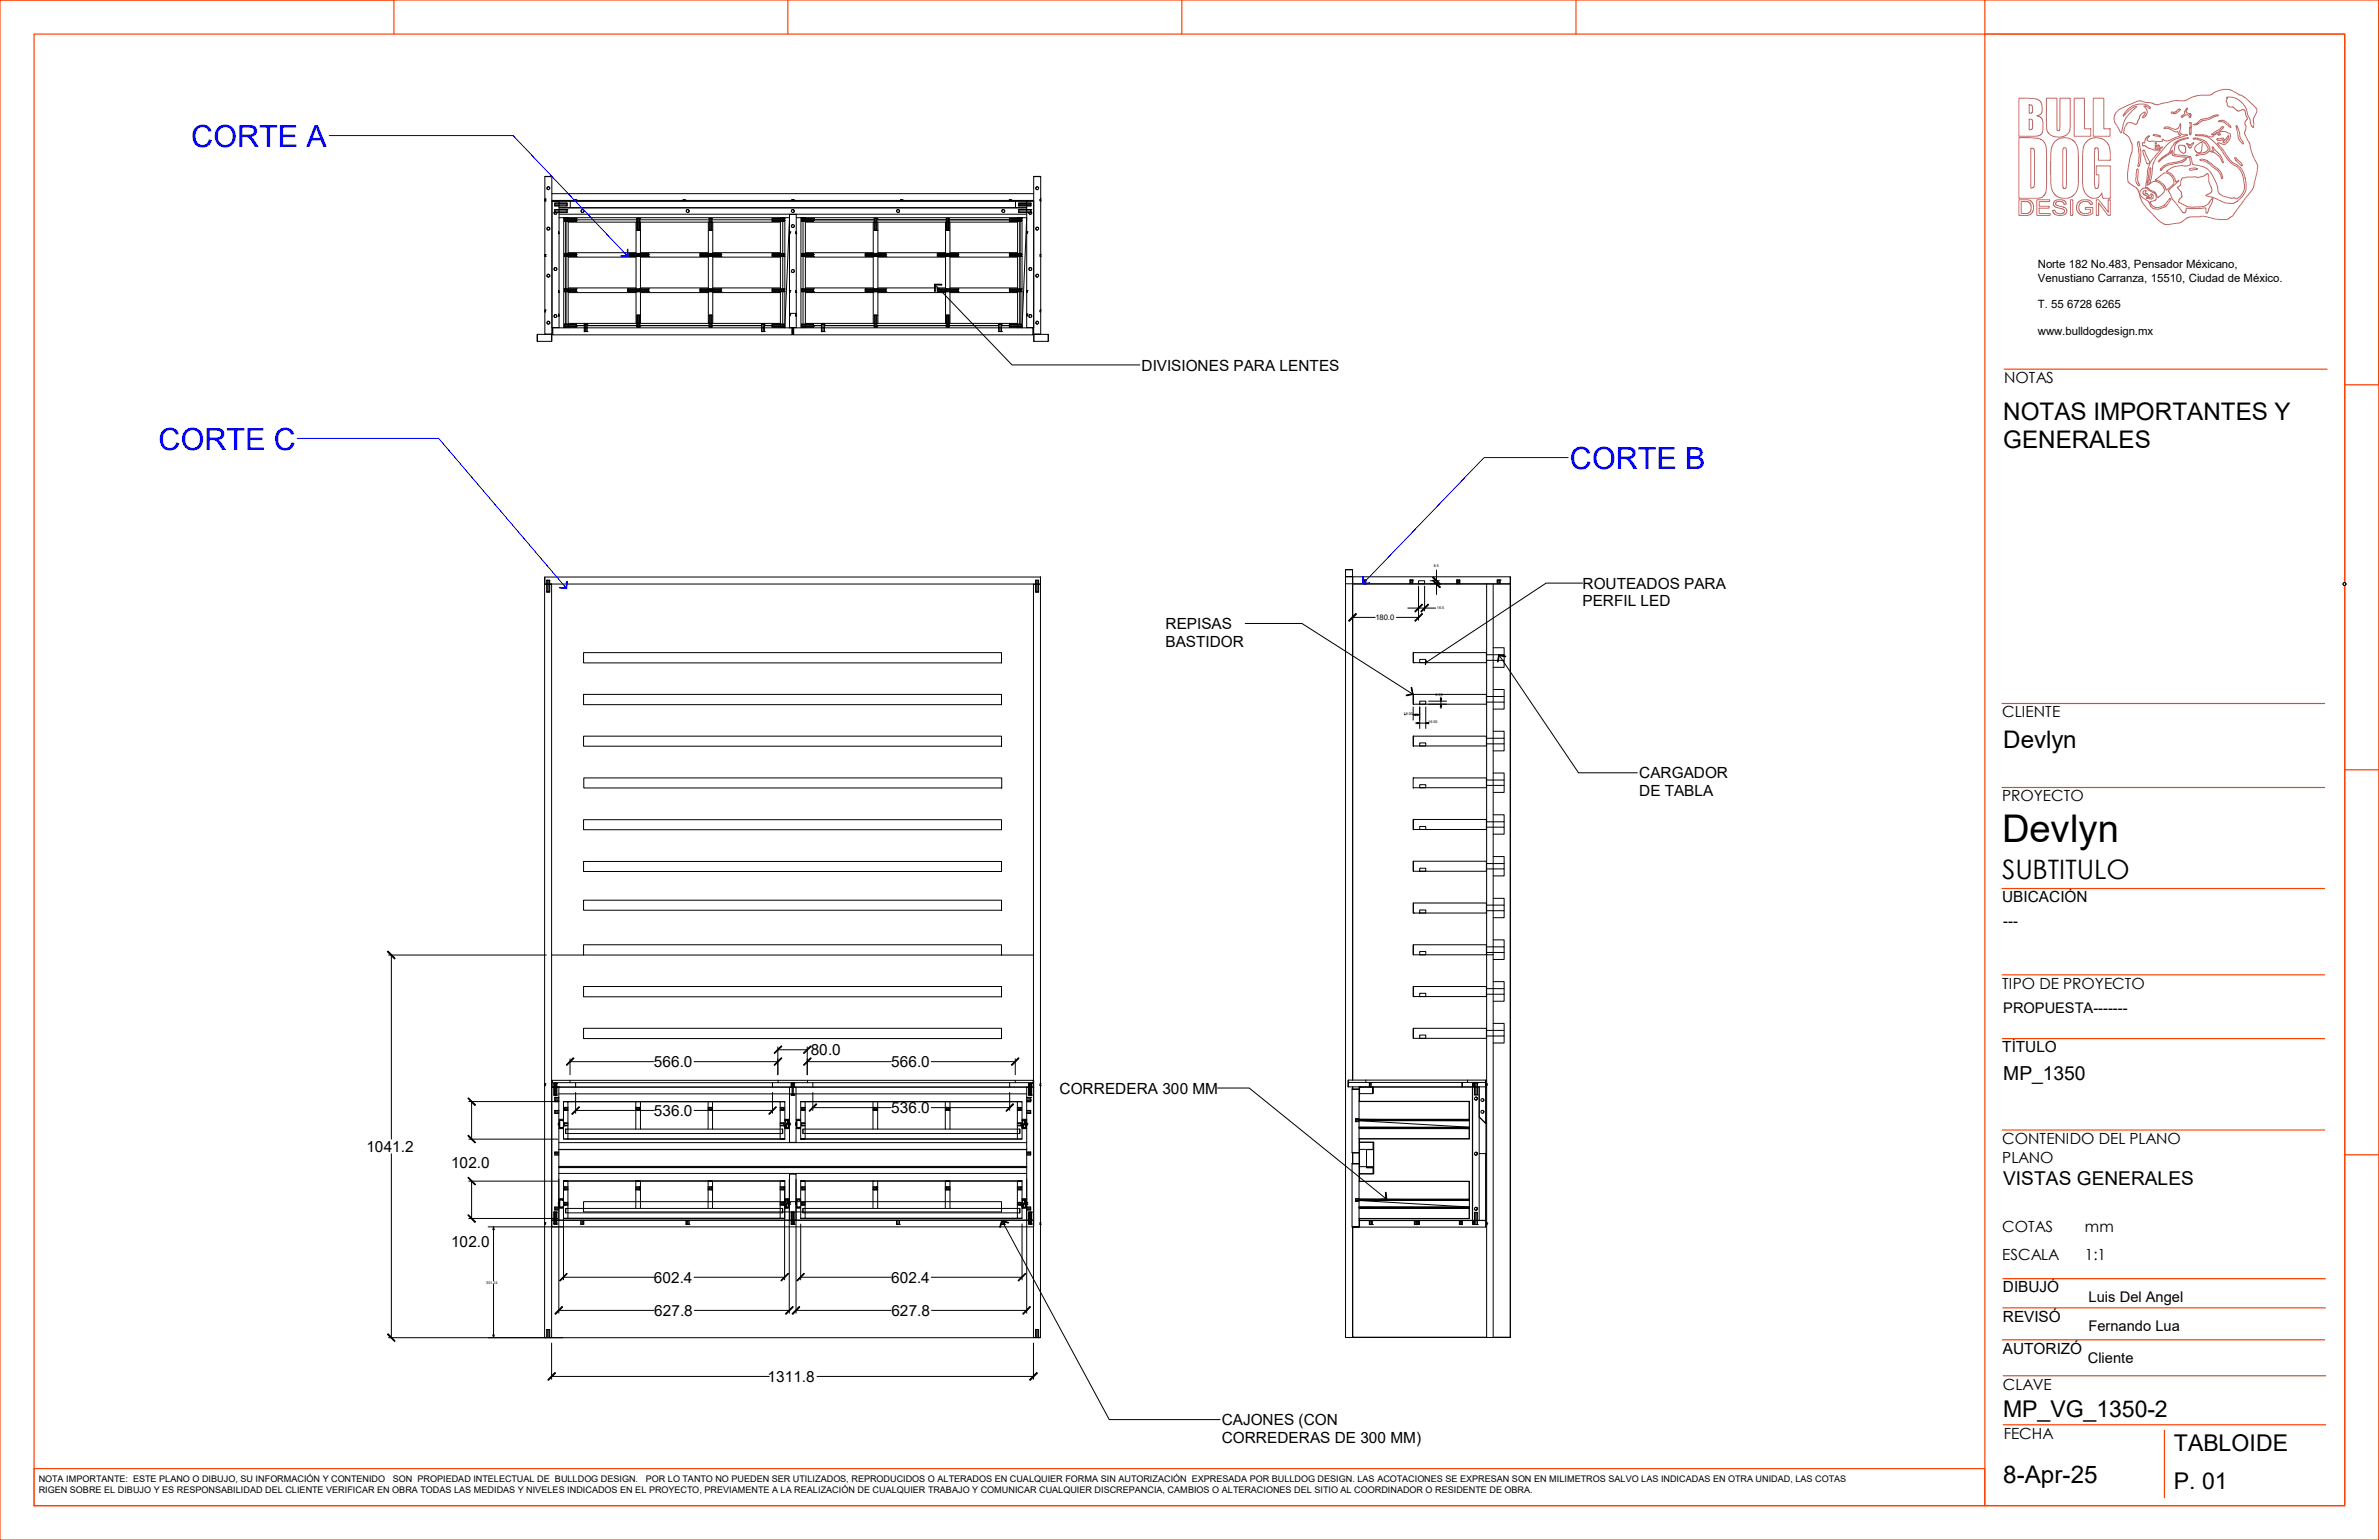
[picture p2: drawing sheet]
<svg xmlns="http://www.w3.org/2000/svg" width="432mm" height="279mm" viewBox="0 0 432 279" stroke-linecap="round" stroke-linejoin="round" font-family="sans-serif">
<defs><g id="words">
<text font-size="6.9" x="363.4" y="152.8">Devlyn</text>
<g font-size="5.5" fill="#00f">
<text x="34.7" y="26.7">CORTE A</text>
<text x="28.8" y="81.6">CORTE C</text>
<text x="284.9" y="85.1">CORTE B</text>
</g>
<text font-size="4.9" x="363.4" y="159.6">SUBTITULO</text>
<g font-size="4.4">
<text x="363.6" y="76.2">NOTAS IMPORTANTES Y</text>
<text x="363.6" y="81.3">GENERALES</text>
<text x="363.6" y="135.8">Devlyn</text>
<text x="363.6" y="269.1">8-Apr-25</text>
</g>
<g font-size="4.2">
<text x="363.6" y="257">MP_VG_1350-2</text>
<text x="394.5" y="263.2">TABLOIDE</text>
<text x="394.5" y="270.1">P. 01</text>
</g>
<g font-size="3.5">
<text x="363.6" y="195.9">MP_1350</text>
<text x="363.6" y="215">VISTAS GENERALES</text>
</g>
<g font-size="2.8">
<text x="207.2" y="67.3">DIVISIONES PARA LENTES</text>
<text x="363.8" y="69.5">NOTAS</text>
<text x="287.2" y="106.8">ROUTEADOS PARA</text>
<text x="287.2" y="110">PERFIL LED</text>
<text x="211.5" y="114.2">REPISAS</text>
<text x="211.5" y="117.3">BASTIDOR</text>
<text x="363.4" y="130.1">CLIENTE</text>
<text x="297.5" y="141.2">CARGADOR</text>
<text x="297.5" y="144.4">DE TABLA</text>
<text x="363.4" y="145.4">PROYECTO</text>
<text x="363.4" y="163.7">UBICACIÓN</text>
<text x="363.4" y="179.4">TIPO DE PROYECTO</text>
<text x="147.2" y="191.4">80.0</text>
<text x="363.4" y="190.9">TÍTULO</text>
<text x="118.7" y="193.6">566.0</text>
<text x="161.8" y="193.6">566.0</text>
<text x="118.7" y="202.5">536.0</text>
<text x="161.8" y="201.9">536.0</text>
<text x="192.3" y="198.5">CORREDERA 300 MM</text>
<text x="66.5" y="209">1041.2</text>
<text x="363.4" y="207.5">CONTENIDO DEL PLANO</text>
<text x="81.9" y="211.8">102.0</text>
<text x="363.4" y="211">PLANO</text>
<text x="81.9" y="226.2">102.0</text>
<text x="363.4" y="223.5">COTAS</text>
<text x="378.4" y="223.5">mm</text>
<text x="118.7" y="232.7">602.4</text>
<text x="161.8" y="232.7">602.4</text>
<text x="363.4" y="228.5">ESCALA</text>
<text x="378.4" y="228.5">1:1</text>
<text x="118.7" y="238.8">627.8</text>
<text x="161.8" y="238.8">627.8</text>
<text x="363.5" y="239.8">REVISÓ</text>
<text x="363.5" y="234.5">DIBUJÓ</text>
<text x="363.5" y="245.6">AUTORIZÓ</text>
<text x="139.3" y="250.7">1311.8</text>
<text x="363.5" y="252.1">CLAVE</text>
<text x="221.7" y="258.6">CAJONES (CON</text>
<text x="221.7" y="261.8">CORREDERAS DE 300 MM)</text>
<text x="363.7" y="261">FECHA</text>
</g>
<g font-size="2.7">
<text x="363.6" y="168.1">---</text>
<text x="363.6" y="183.7">PROPUESTA-------</text>
<text x="379.1" y="236.3">Luis Del Angel</text>
<text x="379.1" y="241.6">Fernando Lua</text>
<text x="379" y="247.4">Cliente</text>
</g>
<g font-size="2.1">
<text x="369.9" y="48.7">Norte 182 No.483, Pensador Méxicano,</text>
<text x="369.9" y="51.1">Venustiano Carranza, 15510, Ciudad de México.</text>
<text x="369.9" y="55.9">T. 55 6728 6265</text>
<text x="369.9" y="60.7">www.bulldogdesign.mx</text>
</g>
<g font-size="1.6">
<text x="7" y="268.9">NOTA IMPORTANTE: ESTE PLANO O DIBUJO, SU INFORMACIÓN Y CONTENIDO</text>
<text x="71.3" y="268.9">SON PROPIEDAD INTELECTUAL DE BULLDOG DESIGN.</text>
<text x="117.2" y="268.9">POR LO TANTO NO PUEDEN SER UTILIZADOS, REPRODUCIDOS O ALTERADOS EN CUALQUIER FORMA SIN AUTORIZACIÓN EXPRESADA POR BULLDOG DESIGN. LAS ACOTACIONES SE EXPRESAN SON EN MILIMETROS SALVO LAS INDICADAS EN OTRA UNIDAD, LAS COTAS</text>
<text x="7" y="270.8">RIGEN SOBRE EL DIBUJO Y ES RESPONSABILIDAD DEL CLIENTE VERIFICAR EN OBRA TODAS LAS MEDIDAS Y NIVELES INDICADOS EN EL PROYECTO, PREVIAMENTE A LA REALIZACIÓN DE CUALQUIER TRABAJO Y COMUNICAR CUALQUIER DISCREPANCIA, CAMBIOS O ALTERACIONES DEL SITIO AL COORDINADOR O RESIDENTE DE OBRA.</text>
</g>
<text font-size="1.4" x="249.6" y="112.5">180.0</text>
<g font-size=".7">
<text x="260.2" y="102.8">8.5</text>
<text x="260.8" y="110.6">16.5</text>
<text x="254.8" y="129.7">18.00</text>
<text x="259.2" y="131.2">16.50</text>
<text x="260.6" y="126.3">8.50</text>
<text x="88.3" y="232.9">301.14</text>
</g>
</g></defs>
<g fill="#000" stroke="#000" stroke-width=".18">
<path d="M256.5 129.7l.5-.2v.3zM257.2 131.1l.5 .1-.5 .1zM257.2 129.5l.5 .2-.5 .1zM258.8 131.2l.5-.1v.2zM261.4 126.7h.3l-.2 .5zM261.5 127.8l.2 .5h-.3zM89.6 222.6l.1 .5h-.2zM89.5 242.2h.2l-.1 .5z"/>
<path d="M169.6 51.6h1.3v.1h-1.1v1.2h-.2z" fill-rule="evenodd"/>
<path d="M244.8 112.6l1.3-1.3 .1 .1-1.3 1.3z" fill-rule="evenodd"/>
<path d="M256.8 110.9l1.3-1.3 .1 .1-1.3 1.3z" fill-rule="evenodd"/>
<path d="M256.8 112.6l1.3-1.3 .1 .1-1.3 1.3z" fill-rule="evenodd"/>
<path d="M258.8 119.8l-.1 .8z" fill-rule="evenodd"/>
<path d="M259.2 109.6l.1 .1-1.3 1.3-.1-.1z" fill-rule="evenodd"/>
<path d="M260 104.8l.1-.2 1.4 1.4h-.2z" fill-rule="evenodd"/>
<path d="M260 105.3l.1-.1 1.4 1.3-.2 .1z" fill-rule="evenodd"/>
<path d="M272 118.8l1.3 .2v.2l-1.2-.2-.2 1.1h-.1z" fill-rule="evenodd"/>
<path d="M256.1 124.8l.1-.1 .3 1.3-1.2 .2-.1-.1 1.2-.2z" fill-rule="evenodd"/>
<path d="M70.4 172.6l1.3 1.3-.1 .1-1.3-1.3z" fill-rule="evenodd"/>
<path d="M104.1 191.9l.1 .1-1.3 1.3-.1-.1z" fill-rule="evenodd"/>
<path d="M140.5 193.2l1.3-1.3 .1 .1-1.3 1.3z" fill-rule="evenodd"/>
<path d="M140.5 191.1l1.3-1.4 .1 .2-1.3 1.2z" fill-rule="evenodd"/>
<path d="M147.2 189.7v.2l-1.3 1.2h-.1z" fill-rule="evenodd"/>
<path d="M145.8 193.2l1.4-1.3v.1l-1.3 1.3z" fill-rule="evenodd"/>
<path d="M183.6 193.2l1.3-1.3 .1 .1-1.3 1.3z" fill-rule="evenodd"/>
<path d="M85 206l1.3 1.3h-.1l-1.3-1.2z" fill-rule="evenodd"/>
<path d="M84.9 213.7l.1-.1 1.3 1.3-.1 .1z" fill-rule="evenodd"/>
<path d="M84.9 199.3l.1-.1 1.3 1.2-.1 .2z" fill-rule="evenodd"/>
<path d="M105.1 200.8l.1 .1-1.3 1.3-.1-.1z" fill-rule="evenodd"/>
<path d="M140.8 200.8l.1 .1-1.3 1.3-.1-.1z" fill-rule="evenodd"/>
<path d="M148.1 200.2l.2 .2-1.4 1.2v-.1z" fill-rule="evenodd"/>
<path d="M183.9 200.2l.1 .2-1.3 1.2-.1-.1z" fill-rule="evenodd"/>
<path d="M251.5 216.3h.1l.1 1.3-1.3 .1v-.1l1.1-.1z" fill-rule="evenodd"/>
<path d="M84.9 220.5l.1-.1 1.3 1.3-.1 .1z" fill-rule="evenodd"/>
<path d="M100.7 238.3l1.3-1.3 .1 .2-1.3 1.3z" fill-rule="evenodd"/>
<path d="M102.9 231l.1 .1-1.3 1.3-.1-.1z" fill-rule="evenodd"/>
<path d="M141.7 232.3l1.3-1.3 .1 .1-1.3 1.3z" fill-rule="evenodd"/>
<path d="M142.6 238.3l1.3-1.3 .1 .2-1.3 1.3z" fill-rule="evenodd"/>
<path d="M143.8 238.3l1.3-1.3 .1 .2-1.3 1.3z" fill-rule="evenodd"/>
<path d="M144.6 232.3l1.3-1.3 .1 .1-1.3 1.3z" fill-rule="evenodd"/>
<path d="M181.8 221.4l1.2 .4v.1l-1.1-.3-.3 1.1-.2-.1z" fill-rule="evenodd"/>
<path d="M186.1 231l.1 .1-1.3 1.3-.1-.1z" fill-rule="evenodd"/>
<path d="M185.6 238.3l1.3-1.3 .1 .2-1.3 1.3z" fill-rule="evenodd"/>
<path d="M70.4 242l1.3 1.3-.1 .1-1.3-1.3z" fill-rule="evenodd"/>
<path d="M100.7 249l.1 .1-1.3 1.3-.1-.1z" fill-rule="evenodd"/>
<path d="M186.9 250.3l1.3-1.3 .1 .1-1.3 1.3z" fill-rule="evenodd"/>
</g>
<g fill="none" stroke="#000" stroke-width=".18">
<path d="M98.9 32h1.3zM98.9 32v28.6h1.3v-24.2M98.9 36.4h.1M98.9 36.1h.1M98.9 36.2h.1M99 36.1h.1M99 36.4h.1M99 36.1v.3M99.3 34.2l.3 .2M99.8 34l-.3-.1-.2 .3M100.2 32v3.1M100.2 36.5h1.3z"/>
<path d="M100.2 36.5v22.9h1.3v-22.9M100.6 38.7l.3 .2M100.7 38h.1M100.7 36.8h2.2v.6h-2.2zM100.7 38v.6h2.2v-.6M100.7 37.3h.8M100.7 38.5h2.2M100.7 38.3h2.2M100.7 38h2.2M100.7 36.9h2.2M100.7 37.2h2.2M100.7 37h2.2"/>
<path d="M101.1 38.6a.28 .28 0 0 1-.2 .3 .28 .28 0 0 1-.3-.2 .28 .28 0 0 1 .1-.3l-.2 .2M101.5 36.5h84.9M101.5 38.9h84.9M101.5 39.5h.8v20M101.5 37.7h84.9M102.3 39.5h.8zM102.4 39.6h.1M102.4 39.8h2.2M102.4 39.6h2.2M102.4 39.6v.6h2.2v-.6M102.7 39.5v.1M102.9 38h.1"/>
<path d="M103.5 36.5v1.2M104.3 36.3h.1M104.3 36.3l.3 .1M104.3 36.3v.1M104.5 36.3v.1M104.6 36.3h.1M104.6 36.3v.1M104.6 39.6h.1M104.6 39.9h11M105.6 38a.27 .27 0 0 0-.1 .4 .27 .27 0 0 0 .3 .1 .27 .27 0 0 0 .2-.3l-.3-.2M115.7 39.6v2.2M115.7 39.6h.1"/>
<path d="M116 39.6v2.2M116.1 39.6h.1M116.1 39.6h-.5v2.2h.5M116.1 39.6v2.2M116.1 39.9h12.6M124 36.3h.1M124 36.3h.3M124 36.3v.1M124.1 36.3v.1M124.3 36.3v.1M124.3 36.3h.1M124.7 38l-.1 .4"/>
<path d="M124.8 38l.3 .3-.2 .2M128.7 39.6h.5v2.2h-.5zM128.9 39.6v.7h.5v12.2h-2.3M128.9 39.6h.1M128.9 39.6v2.2M129.1 39.6h.1M129.1 39.6v2.2M129.2 39.9h11M140.2 39.6h.1M140.2 39.8h2.1M140.2 39.6h2.1M140.2 39.6v.6h2.1v-.6"/>
<path d="M142.1 39.5v.1M142.3 39.6h.1M143.3 38.9h.1M143.7 36.3h.1M143.7 36.3h.4M143.7 36.3v.1M143.8 38l-.1 .4M143.9 38l.3 .3-.2 .2M143.9 36.3v.1M144.1 36.3h.1M144.1 36.3v.1M144.5 39.5h.9v20"/>
<path d="M144.5 38.9h.1M145.4 39.5h.8zM145.5 39.6h.1M145.5 39.8h2.2M145.5 39.6h2.2M145.5 39.6v.6h2.2v-.6M145.8 39.5v.1M146.2 39.5h38.5v13h-1.5M146.2 39.5v20M147.7 39.6h.1M147.7 39.9h11M158.7 39.6h.1"/>
<path d="M158.7 39.6h.5M158.7 39.6v2.2M158.8 39.6h.1M158.8 39.6v2.2M159 39.6v2.2M159.2 39.6h.1M159.2 39.9h12.5M159.2 39.6v2.2M162.9 38l-.1 .4M163 38l.3 .3-.2 .2M163.4 36.3h.1M163.4 36.3h.4"/>
<path d="M163.4 36.3v.1M163.6 36.3v.1M163.7 36.3v.1M163.8 36.3h.1M163.8 36.3v.1M171.7 39.6h.6v2.2h-.6zM171.8 39.6v2.2M171.9 39.6h.1M171.9 39.6v2.2M172.1 39.6v2.2M172.2 39.6v2.2M172.3 39.9h10.9"/>
<path d="M182 38l-.1 .4M182.1 38l.3 .3-.2 .2M183.2 36.3h.1M183.2 39.6h.1M183.2 39.8h2.2M183.2 39.6h2.2M183.2 39.6v.6h2.2v-.6M183.2 36.3v.1M183.4 36.3v.1M183.5 36.3h.1M183.5 36.3l-.3 .1M183.5 36.3v.1"/>
<path d="M184.3 36.5v1.2M184.7 39.5h.8zM184.9 36.8h2.2v.6h-2.2zM184.9 38h2.2v.6h-2.2zM184.9 37.3h2.2M184.9 38.5h2.2M184.9 38.3h2.2M184.9 36.9h2.2M184.9 37.1h2.2M184.9 36.9h1.5M185.1 39.5v.1M185.4 39.6h.1"/>
<path d="M185.5 39.5h.9l-.9 20zM186.4 36.5h1.2M186.4 36.5h1.2v22.9h-1.2zM186.7 38.6h.1M186.8 38.7l.3 .2M186.8 38.6h-.1M187.1 38.4a.28 .28 0 0 1 .2 .3 .28 .28 0 0 1-.4 .2 .28 .28 0 0 1-.2-.3M187.1 38h.1M187.6 35.1h-87.4v1.3h87.4M187.6 32h1.3M188 34.2l.3 .2M188.5 34l-.2-.1-.3 .3"/>
<path d="M188.8 36.1h.1M188.8 36.4h.1M188.8 36.3h.1M188.8 36.1v.3M98.9 46.4h.1M98.9 56.3h.1M98.9 46.2h.1M98.9 46.5h.1M98.9 56.6h.1M98.9 46.3h.1M99 56.3h.1M99 46.5h.1"/>
<path d="M99 46.2h.1M99 46.2l-.1 .3M99 56.3l-.1 .3M99.3 58.5l.1-.2h.2l.2 .3a.25 .25 0 0 0-.2-.3 .25 .25 0 0 0-.3 .2 .25 .25 0 0 0 .4 .2l.1-.1-.4 .2-.1-.2M99.3 50l.2-.3 .3 .2v.2M99.3 50.1l.2 .2 .3-.2M99.3 41.5l.1-.3a.27 .27 0 0 1 .4 .2 .27 .27 0 0 1-.2 .3 .27 .27 0 0 1-.3-.1M100.2 59.4h1.3M100.3 59.5v1.2M100.3 59.5v1.2h43.5M100.6 57.4l.3 .2M100.6 48.9l.1 .2h.2"/>
<path d="M101 48.7l-.1-.1h-.2l-.2 .2M101 57.2l-.2-.1-.3 .3M101.4 57.3h.1M101.4 42.4h.1M101.4 53h.1M101.4 42.2h.1M101.4 57.1h.1M101.4 42.2v.2M101.4 52.8v.2M101.4 57.1v.2M101.4 52.8h.1M101.4 42.3h.1"/>
<path d="M101.5 59.5h42.3M101.5 42l-.1 .2M101.5 52.7l-.1 .1M101.5 57l-.1 .1M102.4 52.4h.1M102.4 40h.1M102.4 59.2h.1M102.4 46.1h.1M102.4 46.5h.1M102.4 52.9h.1M102.4 46.4h2.2M102.4 46.1h2.2"/>
<path d="M102.4 52.8h2.2M102.4 58.9h2.2M102.4 40h2.2M102.4 59.2h2.2M102.4 52.5h2.2M102.4 58.8h2.2v.6h-2.2zM102.4 46.5v-.5h2.2v.5M102.4 46.5h2.2M102.4 52.4h2.2M102.4 46h2.2M102.4 59.3h2.2M102.4 52.7h2.2"/>
<path d="M102.4 52.9h2.2M102.4 52.6h2.2M102.4 52.4v.5M102.4 40.1h2.2M102.4 58.8h2.2M102.4 59h2.2M102.7 58.8h.1M102.7 46h.1M102.7 46.5h.1M102.7 40.2v5.8M102.7 46.5v5.9M102.7 52.9v5.9"/>
<path d="M102.7 59.4v.1M103.1 46.1h.1M103.1 53.1h12.3M103.1 45.8h12.3M103.1 46.7h12.3M103.1 52.2h12.3M103.1 40.3v18.4M104.6 46.1h.1M104.6 46.5h.1M104.6 59.2h.1M104.6 59.1h.1M104.6 40h.1"/>
<path d="M104.6 52.4h.1M104.6 52.9h.1M104.6 52.4v.5M104.6 59.1h1.4M106 58.8h.1M106 59.1h.1M106 58.8h.6M106 58.8v1.4M106.1 58.8v1.4M106.3 58.8v1.4M106.5 58.8v1.4M106.6 58.8h.1"/>
<path d="M106.6 59.1h9M106.6 58.8v1.4M114 46.5h.1M114 52.9h.1M114 52.4h.1M114 46.1h.1M114 46.4h3.7M114 46.1h3.7M114 52.8h3.7M114 52.5h3.7M114 46.5h3.7M114 52.4h3.7"/>
<path d="M114 46h3.7M114 52.7h3.7M114 52.9h3.7M114 52.6h3.7M114 46.5v-.5h3.7v.5M114 52.4v.5M115.4 40.3v18.4M115.6 59.1h.1M115.6 46.1h.1M115.6 52.9h.1M115.6 46v.5M115.6 52.7v.2"/>
<path d="M115.7 57.2v2.1M115.7 57.2v1.5h25.9M115.7 58.7h-12.6v.8M115.7 57.2h.1M115.7 59.3h.1M115.7 41.8h.1M116 57.2v2.1M116.1 52.4h.1M116.1 57.2h.1M116.1 59.3h.1M116.1 46.1h.1M116.1 46.5h.1"/>
<path d="M116.1 52.9h.1M116.1 41.8h.1M116.1 57.2h-.5v2.1h.5M116.1 46v.1M116.1 46.3v.1M116.1 52.4v.5M116.1 57.2v2.1M116.1 59.1h12.6M116.2 45.8h12.4v.9h-12.4M116.2 40.3v6.1h-.1M116.2 46.4v5.8M116.2 53.1v5.6"/>
<path d="M117.7 46.1h.1M117.7 52.4h.1M117.7 52.9h.1M117.7 46.5h.1M117.7 52.4v.5M127.1 46.5h.1M127.1 46.1h.1M127.1 52.9h.1M127.1 52.4h.1M127.1 46.4h3.8M127.1 46.1h3.8M127.1 52.8h3.8"/>
<path d="M127.1 46.5h3.8M127.1 52.4h3.8M127.1 46h3.8M127.1 52.5h3.8M127.1 52.7h3.8M127.1 52.9h3.8M127.1 52.6h3.8M127.1 46.5v-.5h3.8v.5M127.1 52.4v.5M128.6 52.2h-12.4v.9h12.4M128.6 40.3v5.5M128.6 46.7v12"/>
<path d="M128.7 52.9h.1M128.7 52.4h.1M128.7 46.1h.1M128.7 46.5h.1M128.7 57.2h.5v2.1h-.5zM128.7 46v.5M128.7 52.7v.1M128.9 40.3h-25.8v-.8h40.2l-.8 20v-20h-.9v6.3M128.9 57.2h.1M128.9 59.3h.1M128.9 41.8h.1M128.9 57.2v2.1"/>
<path d="M129.1 57.2h.1M129.1 41.8h.1M129.1 59.3h.1M129.1 57.2v2.1M129.2 46.5h.1M129.2 46.1h.1M129.2 52.4h.1M129.2 52.9h.1M129.2 46v.1M129.2 52.4v.5M129.2 59.1h9M129.4 45.8h12.2v.9h-12.2"/>
<path d="M129.4 52.2h12.2v.9h-12.2M129.4 40.3h12.2M130.9 52.5h-1.5v6.2M130.9 52.9h.1M130.9 52.4h.1M130.9 46.1h.1M130.9 46.5h.1M130.9 52.4v.5M138.2 58.8h.1M138.2 58.8h.5M138.2 58.8v1.4M138.5 58.8v1.4"/>
<path d="M138.6 58.8v1.4M138.7 58.8h.1M138.7 59.1h1.5M138.7 58.8v1.4M140.2 40h.1M140.2 52.4h.1M140.2 52.9h.1M140.2 59.2h.1M140.2 46.1h.1M140.2 46.5h.1M140.2 46.4h2.1M140.2 46.1h2.1"/>
<path d="M140.2 52.8h2.1M140.2 58.9h2.1M140.2 40h2.1M140.2 59.2h2.1M140.2 52.5h2.1M140.2 58.8h2.1v.6h-2.1zM140.2 46.5v-.5h2.1v.5M140.2 52.4v.5M140.2 46.5h2.1M140.2 52.4h2.1M140.2 46h2.1M140.2 59.3h2.1"/>
<path d="M140.2 52.7h2.1M140.2 52.9h2.1M140.2 52.6h2.1M140.2 40.1h2.1M140.2 58.8h2.1M140.2 59h2.1M141.6 59.1l-1.4 .1M141.6 46.7v5.5M141.6 53.1v6.4M142.1 40.2v5.8M142.1 46.5v5.9M142.1 52.9v5.9"/>
<path d="M142.1 59.4v.1M142.3 59.2h.1M142.3 52.4h.1M142.3 52.9h.1M142.3 40h.1M142.3 46.5h.1M142.3 46.1h.1M142.3 52.4v.5M143.3 59.5l1.2-.1-.7 .1M143.3 59.5h.1M143.3 42l.1 .3M143.3 42.2h.1"/>
<path d="M143.3 52.7h.1M143.3 57.1h.1M143.3 57h.1M143.3 52.8h.1M143.3 42.3h.1M143.3 57.3h.1M143.3 53h.1M143.3 56.9h1.2M143.3 59.4v-20.5h1.2v20.5M143.4 57l-.1 .3M143.4 52.7l-.1 .3M143.4 42.3l-.1 .1"/>
<path d="M143.4 57h.1M143.4 52.7h.1M143.4 42.1h.1M143.6 41l.2 .3h.2M143.8 59.5v1.2v-1.2M143.8 40.8h.3l.1 .2M143.8 48.9l.3 .2M143.8 40.8l-.2 .2M144 59.5v1.2l.1-1.2M144.2 49.2l-.2 .2h-.2l-.1-.1M144.2 41l-.2 .3M144.4 57.3h.1"/>
<path d="M144.4 42.4h.1M144.4 53h.1M144.4 42.2v.2M144.4 52.8v.2M144.4 57.1v.2M144.4 42.2h.1M144.4 57.1h.1M144.4 52.8h.1M144.4 42.3h.1M144.5 59.5h43v1.2h-43.4M144.5 52.7l-.1 .1M144.5 57l-.1 .1"/>
<path d="M144.5 42l-.1 .2M145.5 52.4h.1M145.5 59.2h.1M145.5 40h.1M145.5 46.1h.1M145.5 46.5h.1M145.5 52.9h.1M145.5 46.4h2.2M145.5 46.1h2.2M145.5 52.8h2.2M145.5 58.9h2.2M145.5 40h2.2"/>
<path d="M145.5 59.2h2.2M145.5 52.5h2.2M145.5 58.8h2.2v.6h-2.2zM145.5 46.5h2.2M145.5 52.4h2.2M145.5 46.5v-.5h2.2v.5M145.5 52.4v.5M145.5 46h2.2M145.5 59.3h2.2M145.5 52.7h2.2M145.5 52.9h2.2M145.5 52.6h2.2"/>
<path d="M145.5 40.1h2.2M145.5 58.8h2.2M145.5 59h2.2M145.8 40.2v5.8M145.8 46.5v5.9M145.8 52.9v5.9M145.8 59.4v.1M146.2 53.1h12.3M146.2 45.8h12.3M146.2 46.7h12.3M146.2 40.3h38.5M146.2 52.2h12.3"/>
<path d="M146.2 58.7h38.5M147.7 52.4h.1M147.7 59.2h.1M147.7 46.1h.1M147.7 46.5h.1M147.7 52.9h.1M147.7 40h.1M147.7 52.4v.5M147.7 59.1h1.4M149.1 58.8h.1M149.1 58.8h.5M149.1 58.8v1.4"/>
<path d="M149.4 58.8v1.4M149.6 58.8h.1M149.6 59.1h9.1M149.6 58.8v1.4M157.1 52.4h.1M157.1 46.5h.1M157.1 46.1h.1M157.1 52.9h.1M157.1 46.4h3.7M157.1 46.1h3.7M157.1 52.8h3.7M157.1 46.5h3.7"/>
<path d="M157.1 52.4h3.7M157.1 46h3.7M157.1 52.5h3.7M157.1 52.7h3.7M157.1 46.5v-.5h3.7v.5M157.1 52.4v.5M157.1 52.9h3.7M157.1 52.6h3.7M158.5 40.3v12.2h-1.4M158.7 52.9h.1M158.7 59.3h.1M158.7 57.2h.1"/>
<path d="M158.7 52.4h.1M158.7 46.1h.1M158.7 41.8h.1M158.7 46v.5M158.7 52.4v.5M158.7 57.2v2.1M158.7 59.3h.5M158.7 57.2h.5M158.7 41.8h.5M158.8 57.2h.1M158.8 59.3h.1M158.8 41.8h.1"/>
<path d="M158.8 57.2v2.1M159 57.2v2.1M159.2 41.8h.1M159.2 46.5h.1M159.2 57.2h.1M159.2 52.9h.1M159.2 46.1h.1M159.2 59.3h.1M159.2 46v.1M159.2 52.5v.1M159.2 52.8v.1M159.2 57.2v2.1"/>
<path d="M159.2 59.1h12.5M159.3 40.3v5.5M159.3 46.7v12M159.3 53.1h12.3M159.3 52.2h12.3M160.8 52.5h-2.3v6.2M160.8 46.5h.1M160.8 52.9h.1M160.8 52.4h.1M160.8 46.1h.1M160.8 52.4v.5M169.6 51.6l14.1 14.6h23.2"/>
<path d="M170.1 52.9h.1M170.1 46.1h.1M170.1 46.5h.1M170.1 52.4h.1M170.1 46.4h3.8M170.1 46.1h3.8M170.1 52.8h3.8M170.1 52.5h3.8M170.1 46.5h3.8M170.1 52.4h3.8M170.1 46h3.8M170.1 52.7h3.8"/>
<path d="M170.1 46.5v-.5h3.8v.5M170.1 52.9h3.8M170.1 52.6h3.8M170.1 52.4v.5M171.6 45.8h-12.3v.9h12.3M171.6 40.3v18.4M171.7 57.2h.6v2.1h-.6zM171.8 52.4h.1M171.8 46.1h.1M171.8 52.9h.1M171.8 46v.1M171.8 46.1v.4"/>
<path d="M171.8 52.4v.5M171.8 57.2v2.1M171.9 41.8h.1M171.9 57.2h.1M171.9 59.3h.1M171.9 57.2v2.1M172.1 57.2v2.1M172.2 57.2v2.1M172.3 46.5h.1M172.3 46.1h.1M172.3 52.9h.1M172.3 52.5v.1"/>
<path d="M172.3 52.7v.1M172.3 59.1h9M172.4 53.1h12.3M172.4 45.8h12.3M172.4 46.7h12.3M172.4 40.3v18.4M172.4 52.2h12.3M173.9 46.5h.1M173.9 46.1h.1M173.9 52.4h.1M173.9 52.9h.1M173.9 52.4v.5"/>
<path d="M181.3 58.8h.1M181.3 58.8h.5M181.3 58.8v1.4M181.5 58.8v1.4M181.8 58.8h.1M181.8 59.1h1.4M181.8 58.8v1.4M183.2 46.5h.1M183.2 52.4h.1M183.2 46.1h.1M183.2 52.9h.1M183.2 40h.1"/>
<path d="M183.2 59.2h.1M183.2 46.4h2.2M183.2 46.1h2.2M183.2 52.8h2.2M183.2 58.9h2.2M183.2 40h2.2M183.2 59.2h2.2M183.2 58.8h2.2v.6h-2.2zM183.2 46.5h2.2M183.2 52.4h2.2M183.2 46.5v-.5h2.2v.5M183.2 46h2.2"/>
<path d="M183.2 52.5h2.2M183.2 59.3h2.2M183.2 52.7h2.2M183.2 52.9h2.2M183.2 52.4v.5M183.2 52.6h2.2M183.2 40.1h2.2M183.2 58.8h2.2M183.2 59h2.2M184.7 59.1l-1.5 .1M185.1 40.2v5.8M185.1 46.5v5.9"/>
<path d="M185.1 52.9v5.9M185.1 59.4v.1M185.4 52.5h-.7v7M185.4 46.1h.1M185.4 52.9h.1M185.4 40h.1M185.4 52.4h.1M185.4 46.5h.1M185.4 59.2h.1M185.4 52.4v.5M186.4 59.4v.1M186.4 42.2h.1"/>
<path d="M186.4 52.7h.1M186.4 57.1h.1M186.4 57h.1M186.4 52.8h.1M186.4 42v.3M186.4 42.3h.1M186.4 57.3h.1M186.4 53h.1M186.4 52.7v.3M186.4 57v.3M186.4 42.3v.1M186.4 42.1h.1"/>
<path d="M186.8 57.4l.3 .2M186.8 48.9l.1 .2h.2M187.2 57.2l-.2-.1-.3 .3M187.2 48.7l-.1-.1h-.2l-.2 .2M187.5 59.5v1.2M187.6 59.4l-.1 .1M188 50.1l.3 .1M188 58.6l.3 .2M188 41.6l.3 .1M188.5 41.4l-.3-.2-.2 .3M188.5 49.9l-.2-.2-.3 .3M188.5 58.5l-.3-.2-.2 .2"/>
<path d="M188.8 46.2h.1M188.8 46.5h.1M188.8 56.3h.1M188.8 46.2l.1 .3M188.8 46.4h.1M188.8 56.3l.1 .3M188.8 56.4h.1M188.8 56.6h.1M97.5 60.7v1.2M97.5 60.7h2.6v1.2h-2.6zM98.9 60.6v.1M100.2 60.7l-.1 1.2"/>
<path d="M100.2 60.6l-.1 .1M106 60.2h.1M106 60.2h.3M106.3 60.2h.3M106.6 60.2h.1M138.2 60.2h.1M138.2 60.2h.3M138.5 60.2h.2M138.7 60.2h.1M149.1 60.2h.1M149.1 60.2h.3M149.4 60.2h.2"/>
<path d="M149.6 60.2h.1M181.3 60.2h.1M181.3 60.2h.2M181.5 60.2h.3M181.8 60.2h.1M187.6 60.6l1.3 .1zM187.6 60.7l.1 1.2M187.6 60.6v-28.6h1.3v28.6M187.7 60.7v1.2M188.9 60.7h1.3v1.2h-2.5M190.2 60.7v1.2M98.8 106h1.3z"/>
<path d="M98.8 106v-1.3l.1 1.3M98.8 106v136.7h1.3v-136.7M98.9 104.7h89.9M99.2 105.3h.1M99.2 107.4h.1M99.2 105.3h.6v2.1h-.6M99.2 105.3v2.1M99.3 105.3v2.1M99.5 105.3v2.1M99.7 105.3v2.1M100.1 106h88.7M105.9 118.4h75.9v1.9h-75.9z"/>
<path d="M187.6 106h1.2M187.6 106v136.7M188 107.4h.1M188 105.3h.1M188 105.3h.5v2.1h-.5M188 105.3v2.1M188.2 105.3v2.1M188.4 105.3v2.1M188.8 104.7v1.3zM188.8 106v136.7M226 113.1h10.3l20.2 12.9M244.2 103.4h1.3"/>
<path d="M244.2 104.6v-1.2h1.3v2.5h-1.3v-1.3M244.2 105.9v136.8h1.3M245.5 104.6h-1.3h1.3v91.4M245.5 112h4.1M245.5 104.6h28.6v1.3h-28.6v90.1M245.5 106h28.6M247.4 105.9v-.7h.5v.7M247.4 105.2v.7M247.6 105.2v.7M247.9 105.2v.7M253.4 112h4.1M255.5 110.3h5.1"/>
<path d="M255.9 105.2h.1M255.9 105.2h.5M255.9 105.2v.7M256 105.2v.7M256.2 105.2v.7M256.4 105.2h.1M256.4 105.2v.7M256.5 118.4v1.8M256.5 118.4h13.3v1.8h-13.3zM257.5 105.4h1.1v.5h-1.1zM257.5 106.3v6.2M257.7 119.6h1.1v.6h-1.1z"/>
<path d="M258.6 106.3v4.5M259.6 105.9h1.6M259.6 105.4h1.6M260.7 103.4v4.5M264.4 105.9v-.7h.6v.7M264.5 105.2v.7M264.7 105.2v.7M264.9 105.2v.7M269.8 105.9v67.3h1.2v-67.3M269.8 119.8h3.2v1.3h-2M271 117.5h2v1.3h-3.2M271.8 105.2v.7"/>
<path d="M272 118.8l14.5 21.4h10.7M272 105.2v.7M272.2 105.2v.7M272.3 105.2h.1M272.3 105.2h-.6v.7M272.3 105.2v.7M273 118.8v1M274.1 104.6v138M274.2 105.9v136.7M287.2 105.8h-6.6l-21.8 14.4M105.9 133.6h75.9v1.8h-75.9zM105.9 126h75.9v1.8h-75.9z"/>
<path d="M254.9 129.7h.1M256.5 133.5v1.9zM256.5 125.9v1.9zM256.5 128.3v2.3M256.5 129.7h1.2M256.5 126h13.3v1.8h-13.3zM256.5 133.6h13.3v1.7h-13.3M256.5 120.2h.1M256.9 131.2h2.5M257.7 127.2h1.1v.6h-1.1zM257.7 134.8h1.1v.5h-1.1zM257.7 128.3v3.9"/>
<path d="M258.8 128.3v3.9M259.3 127.2h3.3M259.3 127.8h3.3M261.5 126.4v2.1M269.8 126.4h3.2v1M269.8 127.4h3.2v1.3h-2M271 125.1h2v1.3M271 132.7h2v1.2h-3.2M273 135v1.2h-2M273 133.9v1.1h-3.2M105.9 156.3h75.9v1.8h-75.9zM105.9 148.7h75.9v1.8h-75.9z"/>
<path d="M106 141.1h75.8v1.9h-75.8zM256.5 141.1h13.3v1.8l-13.3 .1zM256.5 148.7v1.8zM256.5 156.3v1.8zM256.5 148.7h13.3v1.8h-13.3M256.5 156.3h13.3v1.8h-13.3M257.7 142.4h1.1v.5h-1.1zM257.7 149.9h1.1v.6h-1.1zM257.7 157.5h1.1v.6h-1.1zM269.8 150.1h3.2v1.2h-2M269.8 141.5h3.2v1M269.8 142.5h3.2v1.3h-2"/>
<path d="M271 155.4h2v1.3h-3.2M271 140.3h2v1.2M271 147.8h2v1.3h-3.2M273 157.6v1.3h-2M273 156.7v.9h-3.2M273 149.1v1M70.5 173.3h28.6M71 173.3v33.4M100.1 173.3h5.8M105.9 163.3h75.9v1.8h-75.9zM105.9 179h75.9v1.8h-75.9zM105.9 171.4h75.9v1.9h-75.9z"/>
<path d="M181.8 173.3h5.8M256.5 171.4v1.8zM256.5 163.8v1.9M256.5 163.8h13.3v1.9h-13.3zM256.5 179v1.8M256.5 179h13.3v1.8h-13.3zM256.5 171.4h13.3v1.8h-13.3zM256.5 165.7h.1M257.7 165.1h1.1v.6h-1.1zM257.7 172.6h1.1v.6h-1.1zM269.8 173.2v69.5h1.2v-69.5M269.8 164.2h3.2v1"/>
<path d="M269.8 165.2h3.2v1.3h-2M269.8 179.4h3.2v1h-3.2M269.8 171.8h3.2v1h-3.2M271 170.5h2v1.3M271 178.1h2v1.3M271 163h2v1.2M273 172.8v1.3h-2M85.1 199.9h16.2M85.6 199.9v6.8M98.8 196.6h.1M98.8 196.9h.1M98.8 196.8h.1"/>
<path d="M98.9 196.6l-.1 .4M98.9 196.6h.1M100.2 197.2h1.2zM100.2 196v.4zM100.2 196.4v25M100.2 196h87.3v.4h-87.3v.8M100.5 196.6h.1M100.5 198.7h.1M100.5 198.7h.5M100.5 196.6v2.1M100.5 196.6h.5M100.7 196.6v.6"/>
<path d="M100.7 196.6h.1M100.7 198.7h.1M100.7 196.6v2.1M100.7 199.3v.3M100.7 199.6v.3h.7M100.7 199.6h.1M100.7 199.1h.1M100.7 199.1v.2M100.7 199.8h.7M100.7 199.6h.7M100.7 199.3h.7M100.7 199.1h.7"/>
<path d="M100.9 197.2v1.5M100.9 198.7h.1M100.9 196.6h.1M100.9 196.6v2.1M101 196.6h.1M101 198.7h.1M101 196.6v2.1M101.4 197.2h.1M101.4 198.5h85M101.4 197.2v41.1M101.4 197.2h86.1M102.3 199.9h26.2v5"/>
<path d="M102.3 199.9h.8v5h38.9v.8h-38.9v.9h-.8zM103.1 199.9h12.3M103.5 192.1v2.9M103.5 196v.4M103.5 192.6h15.2M104.5 196.4v.8M104.5 198.2v3.8M105.9 186.6h75.9v1.8h-75.9zM116.2 199.9h12.3M126 192.6h15.2M128.5 199.9h.8zM129.3 199.9h12.3"/>
<path d="M140.2 196.4v.8M140.2 198.2v3.8M141.2 189.9v5.1M141.2 190.5h5.3M141.2 196v.4M142.5 199.9h-13.2v5M143.3 197.2h1.2v10.1h-1.2zM143.6 198.5v.2h.5M143.7 196.5v.7M143.7 198.5v.2M143.8 196.5v2.2M143.8 196.5h.1"/>
<path d="M143.8 198.7h.1M143.9 196.5v2.2M144 196.5v2.2M144 196.5h.1M144 198.7h.1M144.1 196.5v.7M144.1 198.5v.2M144.1 198.7h.1M144.1 196.5h.1M144.1 196.5h-.5v.7M145.3 199.9h.8zM145.3 199.9v6.7"/>
<path d="M146.1 199.9h12.4M146.5 189.9v5.1M146.5 192.6h15.3M146.6 196v.4M147.5 196.4v.8M147.5 198.2v3.3M158.5 199.9h.8zM159.3 199.9h12.3M169 192.6h15.3M171.6 199.9h.8zM172.4 199.9h12.3M183.3 196.4v.8"/>
<path d="M183.3 198.2v3.3M184.3 192.1v2.9M184.3 196v.4M185.5 199.9h-13.1v5M186.4 197.2h1.2M186.4 197.2h.1M186.4 197.2v5.9l-.2 .1M186.4 199.8h.7M186.4 199.6h.7M186.4 199.3h.7M186.4 199.1h.7M186.4 199.9h.7"/>
<path d="M186.7 196.6v2.1M186.9 196.6v.6M186.9 196.6h.1M186.9 198.7h.1M186.9 196.6v2.1M187.1 197.2v1.5M187.1 199.1v.2M187.1 196.6h.1M187.1 199.6h.1M187.1 199.1h.1M187.1 198.7h.1M187.1 196.6v2.1"/>
<path d="M187.1 199.3v.6h-.7M187.2 198.7h.1M187.2 196.6h.1M187.2 196.6h-.5v2.1h.5M187.2 196.6v2.1M187.5 196.4l.1 .8zM187.5 196l.1 .4M187.6 197.2v24.2M188.8 196.6h.1M188.8 197h.1M188.8 196.6v.4M188.8 196.9h.1"/>
<path d="M188.8 196.8h.1M221 197.4h5.7l25 20.2M244.7 196.4v.8zM244.7 196v.4M244.7 197.2h25v6.6l-1.2-1.2v-5.4h-1.2M245.4 197.6l1.3 .1zM245.4 197.7v11.4h1.3v-11.4M245.5 197.2v.4M246.7 198.4h.1M246.7 197.2h.1M246.7 199.8h20v3.3M246.7 199.9h20v3.3h-10"/>
<path d="M246.8 197.2l-.1 .4M246.8 197.2v1.2h2.4M246.8 197.2h.1M246.8 197.2h20.5M246.8 197.2v2.6M247.9 196v.4M248.6 196.5v.7M248.7 196.5v.7M248.9 196.4v.8M248.9 196.5h-.4v.7M249.2 197.2v1.2v-1.2M249.2 197.2h-2.4"/>
<path d="M256.5 186.6v1.8zM256.5 186.6h13.3v1.8h-13.3M256.5 180.8h.1M257.7 180.2h1.1v.6h-1.1zM257.7 187.8h1.1v.6h-1.1zM265.3 196.5l.1 .7M265.3 196.4v.8M266.4 196v.4M267.3 197.2v24.2M267.3 196.5h.1M267.3 196.5v25.6M267.3 196.5h.3"/>
<path d="M267.5 196.5v.7M267.6 196.5h.1M267.6 198.6h.1M267.6 196.5h.5M267.6 196.5v2.1M267.6 198.6h.5M267.7 196.5v2.1M267.8 199.1h.2l.1 .1M267.9 196.5v2.1M268 199.1l.1 .2M268.1 199.3l-.2 .3-.3-.2M268.1 196.5h.1"/>
<path d="M268.1 198.6h.1M268.1 196.5v2.1M268.5 197.2v24.2h1.2M269.2 199.3l.1 .3M269.3 199.6l-.1 .2M269.7 196v.4zM269.7 196h-25v.4h25v.8v-.8M269.7 197.2v6.6M269.8 186.9h3.2v1.1h-3.2M269.8 196.6h.1M269.8 196.9h.1M269.8 196.7h.1"/>
<path d="M269.9 196.6v.3M271 185.7h2v1.2M273 188v1.2h-2M273 180.4v1.3h-2M71 209.3v33.4M85.1 214.3h16.2M85.1 206.7h16.2M85.6 214.3v6.8M100.5 219.9h.1M100.5 219.9h.5M100.5 219.9v2.2M100.7 219.9v1.5"/>
<path d="M100.7 219.9h.1M100.7 219.9v2.2M100.7 209.3v.2M100.7 201.8v.2h.7M100.7 219.3v.2h.7M100.7 209.5h.7M100.7 219.5h.7M100.7 209.3h.7M100.7 219h.7M100.7 201.8h.7M100.7 201.9h.7M100.7 201.5h.7"/>
<path d="M100.7 219.3h.7M100.7 209.1h.7M100.9 219.9h.1M100.9 219.9v2.2M101 219.9h.1M101 219.9v2.2M101.3 218.5h.1M101.3 218.2h.1M101.3 203.8h.1M101.3 204.1h.1M101.3 218.2l.1 .3M101.3 218.4h.1"/>
<path d="M101.3 203.9h.1M101.3 203.8v.3M101.4 204.8h.9M101.4 203.1h.9M101.4 211.8h85M101.4 211.6h85M101.4 208.5h85M101.4 201.5h-.7v.3M101.4 209h-.7v.3M101.4 219h-.7v.3M101.4 208.6h85M101.4 212.9h85"/>
<path d="M101.4 207.3h85M101.4 217.5h.9v.2l-.1-.1h-.7v1.5l.8-.1v.2h-.9zM102.3 203.3l-.8-.1v1.5h.7l.1-.1M102.3 203.4h-.2v-.2h-.5v1.4h.5v-.1h.2M102.3 217.8l-.7-.1v1.3l.7-.1M102.3 214.2l.8 .1zM102.3 214.3v17.9M102.4 215.3v.6M102.4 218.1v.6M102.4 204.3h.1M102.4 218.7h.1M102.4 218.1h.1"/>
<path d="M102.4 215.3h.1M102.4 215.9h.1M102.4 218.5h.7M102.4 203.8h.7M102.4 215.7h.7M102.4 215.9h.7M102.4 215.8h.7M102.4 215.5h.7M102.4 201.4h.7M102.4 201.3h.7M102.4 215.3h.7M102.4 201h.7"/>
<path d="M102.4 201.4l.7 .1M102.4 201.1h.7M102.4 203.9h.7M102.4 204.2h.7M102.4 204.3h.7M102.4 218.3h.7M102.4 218.2h.7M102.4 218.6h.7M102.4 218.7h.7M102.4 218.1h.7M102.7 219.2h39.3v.8h-39.3zM102.7 204.9h.4v.8h-.4z"/>
<path d="M102.7 204.9v.8M102.7 219.2v.8M103.1 203.7h-.7v.6M103.1 200.9h-.7v.5M103.1 214.2h12.3M103.1 206.7h38.5M104.5 201.5h14.2M105.9 218h75.9v1.9h-75.9zM115.4 214.2l.8 .1zM115.4 204.9v-5h.8v5M115.4 219.2v-4.9h-12.3v6.7h39.4M115.4 215.7h.8"/>
<path d="M115.4 215.9h.8M115.4 215.8h.8M115.4 215.5h.8M115.4 201.4h.8M115.4 201.3h.8M115.4 215.3h.8M115.4 201h.8M115.4 200.9h.8M115.4 201.1h.8M115.6 201.2v.3M115.6 200.9v.2M115.6 215.7v.1"/>
<path d="M116.1 215.9h.1M116.1 215.3h.1M116.1 201h.1M116.1 201.1v.1M116.1 215.3v.6M116.2 219.2v-4.9h12.3v4.9M116.2 214.2h12.3M126 201.5h14.2M128.5 214.2l.8 .1zM128.5 215.7h.8M128.5 215.9h.8M128.5 215.8h.8"/>
<path d="M128.5 215.5h.8M128.5 201.4h.8M128.5 201.3h.8M128.5 215.3h.8M128.5 201h.8M128.5 200.9h.8M128.5 201.1h.8M128.7 200.9v.1M128.7 215.6v.1M128.7 215.8v.1M129.2 215.3h.1M129.2 215.9h.1"/>
<path d="M129.2 201.4v.1M129.2 215.5v.4M129.3 214.2h12.3M141.6 206.6l.9 .1zM141.6 214.2l.9 .1zM141.6 218.5h.7M141.6 203.8h.7M141.6 203.7h.7v.6M141.6 215.7h.7M141.6 200.9h.7v.6h-.7M141.6 215.9h.7M141.6 215.8h.7"/>
<path d="M141.6 215.5h.7M141.6 201.4h.7M141.6 201.3h.7M141.6 215.3h.7M141.6 201h.7M141.6 201.1h.7M141.6 203.9h.7M141.6 204.2h.7M141.6 204.3h.7M141.6 218.3h.7M141.6 218.2h.7M141.6 218.6h.7"/>
<path d="M141.6 218.7h.7M141.6 218.1h.7M142 204.9v.8M142 219.2v.8M142.3 215.9h.1M142.3 204.3h.1M142.3 218.7h.1M142.3 218.1h.1M142.3 215.3h.1M142.3 215.3v.6M142.3 218.1v.6M142.4 215.3v16.9"/>
<path d="M142.5 217.8l.6-.1v1.3l-.6-.1zM142.5 203.4v-3.5h-.9v6.7h-39.3M142.5 214.3v3.5M142.5 203.2v.1l.7-.1v1.5h-.7v-.1v.2h.8h-.8M142.5 217.6v.1v-.1h.7v1.5l-.7-.1v.2l.7-.1 .1 .1h-.8M142.6 203.2h.5v1.4h-.5l-.1-.1v-1.1zM142.6 217.8l.5-.1-.6 1.2v2.1h-.9v-6.7h-12.3v4.9M142.6 203.4l.5-.1-.6 1.2v2.1M142.6 217.7l-.1 1.2 .6-1.2v1.3M142.6 203.2l-.1 1.3 .6-1.3v1.4M142.7 204.6h-.1M142.7 219h-.1"/>
<path d="M143.1 217.7l-.4 1.3-.1-.1zM143.1 203.2l-.4 1.4-.1-.1zM143.1 203.2v.1M143.1 217.7h.1M143.1 217.7v1.3M143.1 203.2v1.4M143.2 217.6l.1-.1h-.8h.8l-.1 1.6M143.2 203.2l.1-.1h-.8v.1l.8-.1-.1 1.6M143.3 214v24.3M143.3 218.2h.1M143.3 204.1h.1M143.3 203.8h.1"/>
<path d="M143.3 207.3h.1M143.3 213h.1M143.3 218.4h.1M143.3 203.9h.1M143.3 218.5h.1M143.3 218.2v.3M143.3 203.8v.3M143.7 219.9v2.2M143.8 219.9h.1M143.8 219.9v2.2M144 219.9h.1v2.2M144 219.9h-.4v2.2h.2"/>
<path d="M144 219.9h.1M144 219.9v2.2M144.1 219.9v2.2M144.4 218.5h.1M144.4 218.2h.1M144.4 203.8h.1M144.4 204.1h.1M144.4 218.2l.1 .3M144.4 203.8v.3M144.4 218.4h.1M144.4 203.9h.1M144.5 204.8h.8"/>
<path d="M144.5 203.1h.8M144.5 217.6v-4.6h-1.2v8.4M144.5 207.3h.1M144.5 213h.1M144.5 214v24.3M145.3 206.6l.8 .1zM145.3 214.2l.8 .1zM145.3 217.5h-.8v1.7h.8M145.3 214.3v6.7M145.3 217.8l-.6-.1v1.3l.6-.1M145.3 203.4h-.1v-.2h-.5v1.4h.5v-.1h.1M145.3 203.3l-.7-.1v1.5h.6l.1-.1"/>
<path d="M145.3 217.7l-.1-.1h-.6v1.5l.7-.1M145.5 218.1v.6M145.5 215.3v.6M145.5 218.1h.1M145.5 204.3h.1M145.5 218.7h.1M145.5 215.3h.1M145.5 215.9h.1M145.5 218.5h.6M145.5 203.8h.6M145.5 201.4l.6 .1M145.5 215.7h.6"/>
<path d="M145.5 215.9h.6M145.5 215.8h.6M145.5 215.5h.6M145.5 201.4h.6M145.5 201.3h.6M145.5 215.3h.6M145.5 201h.6M145.5 201.1h.6M145.5 203.9h.6M145.5 204.2h.6M145.5 204.3h.6M145.5 218.3h.6"/>
<path d="M145.5 218.2h.6M145.5 218.6h.6M145.5 218.7h.6M145.5 218.1h.6M145.7 204.9h39.4v.8h-39.4zM145.8 219.2l-.1 .8h.4M145.8 204.9v.8M146.1 203.7h-.6v.6M146.1 200.9h-.6v.5M146.1 214.2h12.4M146.1 206.7h38.6M147.5 201h14.3"/>
<path d="M158.5 204.9v-5h-12.4v6.7h39.4M158.5 219.2v-4.9h.8v4.9M158.5 215.7h.8M158.5 215.9h.8M158.5 215.8h.8M158.5 215.5h.8M158.5 201.4h.8M158.5 201.3h.8M158.5 215.3h.8M158.5 201.5h.8M158.5 200.9h.8M158.5 201.1h.8"/>
<path d="M158.6 201.3v.1M158.6 215.9h.1M158.6 200.9v.1M158.6 201.1v.1M158.6 215.3v.1M159.1 215.3h.1M159.1 201h.1M159.1 201.4v.1M159.1 215.3v.6M159.3 204.9v-5h12.3v5M159.3 214.2h12.3M169 201h14.3"/>
<path d="M171.6 219.2v-4.9h-25.5v4.9h39M171.6 214.2l.8 .1zM171.6 215.7h.8M171.6 215.9h.8M171.6 215.8h.8M171.6 215.5h.8M171.6 201.4h.8M171.6 201.3h.8M171.6 215.3h.8M171.6 201.5h.8M171.6 200.9h.8M171.6 201.1h.8"/>
<path d="M171.7 201.2v.3M171.7 215.3v.6M171.7 215.3h.1M171.7 215.9h.1M171.7 200.9v.2M172.3 215.9h.1M172.3 200.9v.1M172.3 201.1v.1M172.3 201.4v.1M172.3 215.3v.1M172.3 215.8v.1M172.4 214.2h12.3"/>
<path d="M184.7 214.2l.8 .1zM184.7 218.5h.6M184.7 203.8h.6M184.7 203.7h.6v.6M184.7 215.7h.6M184.7 215.9h.6M184.7 200.9h.6v.6h-.6M184.7 215.8h.6M184.7 215.5h.6M184.7 201.4h.6M184.7 201.3h.6M184.7 215.3h.6"/>
<path d="M184.7 201h.6M184.7 201.1h.6M184.7 203.9h.6M184.7 204.2h.6M184.7 204.3h.6M184.7 218.3h.6M184.7 218.2h.6M184.7 218.6h.6M184.7 218.7h.6M184.7 218.1h.6M185.1 219.2v.8M185.1 204.9v.8"/>
<path d="M185.3 218.7h.1M185.3 215.3h.1M185.3 204.3h.1M185.3 215.9h.1M185.3 218.1h.1M185.3 215.3v.6M185.3 218.1v.6M185.5 214.3v6.7h-.8v-6.7h-12.3v4.9M185.5 203.4v-3.5h-.8v6.7h.8v-2.1l.6-1.2-.5 .1M185.6 203.2l-.1 .1 .7-.1v1.5h-.6l-.1-.1v.2l.7-.1M185.6 217.6l-.1 .1 .1-.1h.6v1.5l-.7-.1v.2l.7-.1 .2 .1h-.9M185.6 217.8l.5-.1-.6 1.2 .7 .1v-1.3l-.7 .1"/>
<path d="M185.6 217.7l-.1 1.2 .7-1.2-.1 1.3M185.6 203.2l-.1 1.3 .7-1.3-.1 1.4M185.6 203.2h.6v1.4h-.6l-.1-.1v-1.1zM185.7 204.6h-.1M185.7 219h-.1M186.2 203.2l-.5 1.4-.1-.1zM186.2 217.7l-.5 1.3-.1-.1zM186.2 217.7h-.1M186.2 203.2l-.1 .1M186.2 203.2l-.1 1.4M186.2 217.7l-.1 1.3M186.2 217.6l.2-.1h-.9h.9l-.2 1.6"/>
<path d="M186.2 204.7l.2-1.6-.8 .1-.1-.1h.9v1.7h-.9M186.2 204.7l.2 .1v33.5M186.4 201.5h.7v.3M186.4 209h.7v.3M186.4 219h.7M186.4 218.2h.1M186.4 204.1h.1M186.4 203.8h.1M186.4 219.5h.7M186.4 218.4h.1M186.4 203.9h.1M186.4 209.3h.7"/>
<path d="M186.4 201.8h.7M186.4 201.9h.7M186.4 201.5h.7M186.4 202h.7M186.4 219.3h.7M186.4 209.1h.7M186.4 209.5h.7M186.4 218.5h.1M186.4 218.2v.3M186.4 203.8v.3M186.7 219.9v2.2M186.9 219.9v1.5"/>
<path d="M186.9 219.9h.1M186.9 219.9v2.2M187.1 219v.3M187.1 219.9h.1M187.1 201.8v.2h-.7M187.1 209.3v.2h-.7M187.1 219.3v.2h-.7M187.1 219.9v2.2M187.2 219.9h.1M187.2 219.9h-.5v2.2h.5M187.2 219.9v2.2M245.4 211.1l1.3 .1z"/>
<path d="M245.4 211.2v11.4M245.4 209.1h1.3M245.5 209.2v1.9M246 203.5h.1M246 218h.1M246 203.1v.4M246 217.6v.4M246 203.1h.7M246 203.5h.7M246 217.6h.7M246 218h.7M246.7 217.8h20v1.2h-20"/>
<path d="M246.7 203.3h20v1.3h-20M246.7 219.1h20v.1h-20M246.7 217.6h20h-20M246.7 204.6h20v.2h-20M246.7 203.1h20l-20 .1M246.7 207.3l2.6-.1v5.8h-2.6M246.7 202.9h-.7v.2M246.7 217.5h-.7v.1M246.7 209.2v12.2M246.7 212.9l.1 1.4M246.7 208.5v3.2M246.7 214.3h20v3.3"/>
<path d="M246.7 217.8l20 1.2h-20h10M246.7 203.3l20 1.2h-20l10 .1M246.7 217.7h20l-19.9 .1M246.7 203.2h20M246.8 206.6l-.1 .6M246.8 203.1l9.9 .1M246.8 217.6h9.9M248 208.6v3.2h1.3M248 208.5l1.3 .1-.1-.1M248 211.8l1.3 .1M249.2 211.7h-2.4v1.2h2.4M249.2 208.5v-1.2l.1 1.2"/>
<path d="M249.2 211.7l.1 1.2zM249.2 207.3h-2.4v1.2h2.4M249.3 208.6v3.1M256.7 217.7l10-.1v.2M256.7 203.3h10h-20.7M256.7 217.8h10h-20.7M256.7 204.6h-9.9M256.7 219.1h-9.9M256.7 204.6l10 .2M256.7 219.1l10 .1M266.7 219l-20 .1 20-.1M266.7 204.6h-20h20"/>
<path d="M266.7 204.6v2h-20M266.7 214.3v3.3M266.7 219.1v2h-20M266.7 203.2l-19.9 .1M266.7 219.2v1.9h-20M266.7 203.2v.1M266.7 204.6h.1M266.7 204.8v1.8h-20M266.7 219.1h.1M267.6 220v2.2h.5M267.6 220h.5v2.2M267.6 220h.1"/>
<path d="M267.7 220v2.2M267.8 209.1l.3 .1M267.8 219.1l.3 .1M267.9 219l.2 .2M267.9 220v2.2M267.9 209l.2 .2M268 219.1l.1 .2M268 209.1l.1 .2M268.1 220v1.4M268.1 219.3l-.2 .3-.3-.2M268.1 209.3l-.2 .3-.3-.2M268.5 202.6l1.2 1.2"/>
<path d="M269.2 201.5l.1 .2M269.3 201.7l-.1 .3M269.7 209.3v13.3M269.7 203.8v5.5h-1.2M269.7 209.3v12.1M85.1 221.1h16.2M88.6 222.6h13.6M89.6 222.6v9.8M89.6 232.9v9.8M98.8 221.8v.4M98.8 222.1h.1M98.8 222h.1"/>
<path d="M98.9 221.9h.1M100.2 221.4h87.4v1.2h-87.4zM100.2 221.4h1.2M100.5 222.1h.1M100.5 222.1h.5M100.7 222.1h.1M100.9 221.4v.7M100.9 222.1h.1M101 222.1h.1M101.4 221.4h41.9M101.4 237.7h17.3M102.3 221l.8 .1z"/>
<path d="M102.3 231.7h16.4M103.1 221.1h38.5M105.4 221.4v.7h.3M105.5 221.4v.7M105.7 222.1h.2M105.7 221.4v.7M105.9 221.4v.7M106 221.4l-.1 .7M124.5 221.4v.7h.3M124.6 221.4v.7M124.8 222.1h.3M124.8 221.4v.7"/>
<path d="M125.1 222.1h.1M125.1 221.4v.7M126 231.7h16.4M126 237.7h17.3M143.3 221.4h1.2M143.8 222.1h.1M143.8 222.1h.3M143.9 221.4v.7M144 222.1h.1M144.1 222.1h.1M144.5 221.4h41.9M144.5 237.7h17.2"/>
<path d="M145.3 221l.8 .1zM145.3 222.1v10.1M145.3 231.7h16.4M145.8 220v-.8h.3v.8M146.1 220v1h39.4M146.1 220h39M146.1 221.1h38.6M162.7 222.1h.1M162.7 222.1h.3M162.7 221.4v.7M162.8 221.4v.7M163 222.1h.2"/>
<path d="M163 221.4v.7M163.2 222.1h.1M163.2 221.4v.7M169 231.7h16.5M169.1 237.7h17.3M181.8 222.1h.1M181.8 222.1v-.7l19.5 36.2h20.1M181.8 222.1h.3M182.1 222.1h.2M182.1 221.4v.7M182.2 221.4v.7M182.3 222.1h.1"/>
<path d="M182.3 221.4v.7M185.5 222v10.2M186.4 221.4h1.2M186.9 222.1h.1M187.1 221.4v.7M187.1 222.1h.1M187.2 222.1h.1M188.8 222.2h.1M188.8 221.9h.1M188.8 222h.1M188.8 221.8v.4M245.5 222.6v20.1"/>
<path d="M245.5 222.6v20M246.7 222.6h-1.3h1.3M246.7 221.4l.1 1.2zM246.8 221.1v.3h22.9v1.2h-22.9M246.8 221.4h20.5M248.5 221.4v.8h.6M248.6 221.4v.8M248.7 221.4v.8M248.9 221.4v.8M249 221.4v.8M249.1 222.2h.1M249.1 221.4v.8"/>
<path d="M256.7 221.4v.8h.6l-.1-.8M256.8 221.4v.8M256.9 221.4v.8M257.1 221.4v.8M257.3 222.1h.3M257.5 221.4v.7M257.6 221.4v.7M264.9 221.4h.1M264.9 221.4v.8h.5v-.8M264.9 221.4v.8M265 221.4v.7M265 221.4v.8"/>
<path d="M265.2 221.4v.7M265.3 221.4v.8M265.3 221.4v.7M267.3 221.4h1.2M267.3 222.1h.1M267.3 222.1h.3M267.5 221.4v.7M268.1 222.2h.1M269.8 222.2h.1M269.8 222h.1M269.9 221.9v.3M269.9 221.9h.1"/>
<path d="M70.5 242.7h117.1M98.8 242.7h1.3M99.2 241.2h.1M99.2 241.2v1.5M99.2 241.2h.6v1.5M99.3 241.2v1.5M99.5 241.2v1.5M99.7 241.2v1.5M100.1 243.7v6.5M100.1 249.7h39.5M148.3 249.7h39.3M187.6 242.7h1.2z"/>
<path d="M187.6 243.7v6.5M188 241.2h.1M188 241.2h.5v1.5M188 241.2v1.5M188.2 241.2v1.5M188.4 241.2v1.5M245.5 242.7h24.3M245.5 242.6h.1M245.5 242.6h24.3M271 242.6h3.2M274.2 242.6l-3.2 .1"/>
<circle cx="99.5" cy="34.1" r=".25"/>
<circle cx="105.7" cy="38.3" r=".28"/>
<circle cx="124.8" cy="38.3" r=".27"/>
<circle cx="143.9" cy="38.3" r=".27"/>
<circle cx="163" cy="38.3" r=".27"/>
<circle cx="182.1" cy="38.3" r=".27"/>
<circle cx="188.3" cy="34.1" r=".25"/>
<circle cx="99.5" cy="41.5" r=".26"/>
<circle cx="99.5" cy="50" r=".28"/>
<circle cx="100.8" cy="48.8" r=".28"/>
<circle cx="100.8" cy="57.4" r=".27"/>
<circle cx="143.9" cy="49.2" r=".28"/>
<circle cx="187" cy="48.8" r=".28"/>
<circle cx="187" cy="57.4" r=".27"/>
<circle cx="188.3" cy="58.5" r=".25"/>
<circle cx="188.3" cy="41.5" r=".25"/>
<circle cx="188.3" cy="50" r=".25"/>
<circle cx="267.9" cy="199.3" r=".25"/>
<circle cx="269.1" cy="199.6" r=".27"/>
<circle cx="267.9" cy="209.3" r=".25"/>
<circle cx="267.9" cy="219.3" r=".25"/>
<circle cx="269" cy="201.7" r=".28"/>
</g>
<g fill="none" stroke="#c66" stroke-width=".18">
<path d="M366.4 17.8l3 .1 .6 .2 .5 .5 .2 .8-.1 1.1-.3 .3-.6 .2 .7 .3 .4 .5v1.8l-.1 .4-.4 .5-.9 .2h-3zM368.3 19h.1a.54 .54 0 0 1 .5 .7v.5a.32 .32 0 0 1-.4 .3h-.2zM371.4 17.8h1.9v5.4a.33 .33 0 0 0 .1 .4 .33 .33 0 0 0 .4 0 .33 .33 0 0 0 0-.4l.1-5.4h1.9l-.1 5.8-.2 .5-.6 .5-1.1 .3-.9-.1-.7-.3-.4-.3-.3-.6zM376.5 17.8h1.8v5.6h1.2v1.3h-3zM379.9 17.8h1.9v5.6h1.2v1.3h-3.1zM384.6 19.9l3.6-1.6 1.5 .3 .9 .1 .6 .3h.4l2.9-.7h2l1.3-.6 1.2-.4 2.3-.1 .7-.5a4.1 4.1 0 0 1 2.6-.4l2.9 1.4 2 1.9 .1 .7-.6 1.2v1.6l-.4-.5-.2-1-.4-.7-.2-1-.6-1-1.2-1-.4-.2-1-.1a.23 .23 0 0 0-.4 0 .23 .23 0 0 0 .1 .3l-.2 .5 .3 .9 .3 .1h.6l.8 .8 .9-.3 .4 .1 .4 1.2a.46 .46 0 0 1-.2 .7l-.1 .7 .2 .3v.2l-.3 1.2 1 1.9a6 6 0 0 0 .8 2.5l.5 1.2 .1 .5-.9 3.8-3.6 4.9-.9 .7h-.5a10.1 10.1 0 0 1-3.7-.5l-2.8 .1-1.9 1.1-1.7 .2h-1l-1-.7-2.2-2.3-.9-1.3-.8-2.2-1.7-1.2v-1.6l.4-2.7 .4-1.3v-1.2l-.6-1.3-.9-.7v-.7l.4-.9 .4-.3h.6l.6 .3 .3-.1 .6-1.1 .1-.5 .6-.5a.19 .19 0 0 1 .3 0 .19 .19 0 0 1-.1 .3l-.4 .7 .6-.4 .2-.5v-.4l-.6-.9h.3l.6 .4a.18 .18 0 0 0 .2 .1 .18 .18 0 0 0 .2-.2 .18 .18 0 0 0-.3-.2l-.9-.4h-1l-.9 .2-1.3 .9-.6 1.1 1.5-1.5 .9-.3v.1l-.8 .7a5 5 0 0 0-1.6 2.5l-.3 1.4-.2 .1-1-1.8-.2-.6 .1-.9zM397 19.6v.3l-.2 .4 .2 .2 .5 .2 .2 .2-.1 .2a.19 .19 0 0 1-.2 .2 .19 .19 0 0 1-.1-.3l-.6-.2-.5 .4a.15 .15 0 0 1-.2 .1 .15 .15 0 0 1-.1-.2 .15 .15 0 0 1 .2-.1l.1-.1a.39 .39 0 0 0 .3-.6zM366.4 25h2l1.7 .1 .6 .3 .6 .8 .1 .9 .1 1.8-.1 5.3-.2 1.1-.7 .6-.6 .1h-3.5zM366.4 36.2h1.7l.8 .5 .2 .5v.7l-.2 .7-.3 .3-.6 .2h-1.6zM366.9 36.6h1.1l.5 .3 .2 .9-.1 .5-.3 .3-.3 .1h-1.1zM368.3 21.6h.1a.41 .41 0 0 1 .5 .5v1.2l-.3 .2h-.3zM368.6 26.9l.5 .1 .2 .3v6.2l-.1 .4-.4 .2h-.2z"/>
<path d="M369.7 36.2h2.3v.4h-1.9v.8h1.8v.4h-1.8v.9h2v.4h-2.4zM372.9 36.5l.5-.3h.8l.7 .5 .1 .3-.4 .1-.1-.4-.5-.2-.6 .1-.3 .3 .1 .3 1.4 .4 .5 .3v.6l-.3 .4-1 .2-.6-.1-.5-.3-.1-.6h.4l.2 .5 .6 .2 .6-.1 .3-.3v-.3l-.2-.2-1.3-.3-.4-.3-.1-.5zM373 25.7l.5-.5 .6-.1h1.4l.5 .2 .6 .5 .5 1.2v7l-.2 .7-.4 .6-.5 .4-.6 .2-1.1 .1-.9-.3-.5-.5-.6-1.1-.1-2.7v-3.7l.2-1.1zM374.5 26.8a.37 .37 0 0 1 .5 .1 .37 .37 0 0 1 .1 .4l-.1 6.4a.35 .35 0 0 1-.3 .5 .35 .35 0 0 1-.3-.5v-6.4zM375.8 36.2h.4v2.9h-.4zM377.3 36.6l.8-.4h.8l.5 .2 .4 .6-.4 .1-.2-.4-.5-.2h-.5l-.5 .2-.3 .6-.1 .6 .5 .7 .8 .2 .7-.2 .1-.6h-.9v-.4h1.4v1.1l-.5 .2-.8 .2-.7-.1-.6-.3-.4-.7v-.8zM379 25.4l.6-.3 1-.1 .9 .1 .7 .5 .7 1 .1 2.5h-2.1l-.1-1.9a.34 .34 0 0 0-.3-.4 .34 .34 0 0 0-.3 .5v6.6a.36 .36 0 0 0 .5 .3 .36 .36 0 0 0 .2-.5l.1-2h-.5v-1.6h2.5v5.9h-1.3l-.2-1-.6 .8-.5 .2-.8-.1-.8-.5-.5-.7-.2-.6-.1-1v-5.7l.2-1zM380.5 36.2h.4l1.8 2.3v-2.3h.3v2.9h-.4l-1.7-2.3v2.3h-.4zM387.8 30.8a.18 .18 0 0 1 .3-.1 .18 .18 0 0 1 0 .3l-.1 1.6 .3 .8a.18 .18 0 0 1 0 .3 .18 .18 0 0 1-.3-.1l-.4-.7zM388 25.7h.3l.1 .8a6.3 6.3 0 0 1 0 3.3l-.1 .2a.16 .16 0 0 1-.1 .2 .16 .16 0 0 1-.2-.2l.3-1.6zM388.5 34.6l.5-.4 .5-.1 1.4 .8 .4 .6 .1 .6-.2 .3-.7 .1a.22 .22 0 0 0-.3 .2 .22 .22 0 0 0 .2 .3l.7 .6h.8l1-.3 .8-1.1a.17 .17 0 0 1 .2-.2 .17 .17 0 0 1 .1 .3l-1 1.2-1.3 .5-.6-.1-.7-.5-.6-1-1.2-.8-.2-.3zM389 34.7l.4-.2 .2 .2a.33 .33 0 0 0-.1 .5l.2-.1 .2 .3a.16 .16 0 0 1 .2 .2 .16 .16 0 0 1-.3 0l-.7-.3-.2-.3z"/>
<path d="M389 27.2l.3 .1 .3 .9 .5 1.1a.31 .31 0 0 1 0 .3 .31 .31 0 0 1-.3 .1l-.2-.2-.7-2zM389.6 24.9l.4-.3 .1 .1-.4 .6v.2l.4 .2h2.3l.1-.5 .4 .3 .6 .1 2.2-1-.3-.3a.33 .33 0 0 0-.1-.4 .33 .33 0 0 0-.4 0l-1.4-.6-.7-.1 .2-.2h.6l1.3 .5 .5-.2 .4-.9v.5l-.2 1 .1 .3 .6 .3 .7-.1v.2l-2 .6-1 .5-.8 .7-1.9 2.2-.6 1.3-.4 3.2a.19 .19 0 0 1-.2 .2 .21 .21 0 0 1-.1-.4l.3-1.4 .1-1.1-.2 .1-.1 .6-.4 2.5 1.1-.7h.6l.9 .5 .6 .9-.1 .5-1 1-.2 .1-.3-.8-.3-.3-.7-.3-.6-.5h-.3l.3-1.4 .1-1.5 .4-1.5 1.9-2.4-1 .1-1-.4-.8-.5a.31 .31 0 0 1-.4-.1 .31 .31 0 0 1 .1-.4 .2 .2 0 0 0 .3 0 .2 .2 0 0 0 0-.3zM389.6 35.8l.7 .1a.38 .38 0 0 0 .1-.7h.2l.2 .3-.1 .5-.5 .1-.6-.1zM390.2 29.6h.1M390.8 24.5h.7l.5 .1 .2 .2zM391.2 26.3l.3 .1a.21 .21 0 0 1 .4-.1 .21 .21 0 0 1-.1 .3h-.5zM391.2 26.8l1.3-.1-.1 .1-.8 .3h-.4zM391.3 32.6l1.4-1.1 .5-.1 .9 .5 .4 .7 .1 .6-.3 .5-1.2 .8-.3-.9-.8-.7-.8-.2zM392.6 30.2l.7-.4 2.4-.5 1-.6a.57 .57 0 0 1-.5 .6l-2.8 .7-.6 .4-.4 .4a.16 .16 0 0 1-.2 .1 .16 .16 0 0 1-.1-.1 .16 .16 0 0 1 .1-.2zM394.1 20.4h.7l.5-.5a.2 .2 0 0 1 .2-.1 .2 .2 0 0 1 .2 .2l-.8 .6h-.6zM394.7 25.9l1-.6 1.5-.3-1.5 .5-.8 .6-.2 .4-.1 1.5 3 .4 .3 1.2 .2 .2 1.9 .5 .6 .3 .7 .7 1 1.8 .3 1.7 .2 .3 1.1 .6 1.1 .3 .7-.1a.73 .73 0 0 0 .9-.3l.5-.7 .3-.7-.2-2-.5-1.3-.6-.6-1.5-1-1.4-2.1-1.8-1.8-.9-.6-1.9-.2-.1-.1h1.5l1.5 .3 1.5-.9 .8-.1 .4 .2a.73 .73 0 0 1 .6 .5 .73 .73 0 0 1-.2 .8l-.3 .6-.4 .3h-.4l-.7-.3h-.3v.1l2.5 3.3 1.6 1.1 .6 1a5.9 5.9 0 0 1 .4 3.3l-.7 1.1-.8 .7-.7 .4-1.5-.1-2.2-.9-1.2-.3-.1-.2 .7-.3 .4-.5-.1-.5-.5-1.2v-1a.28 .28 0 0 0-.1-.3 .28 .28 0 0 0-.4 0l-.4 .4-1 .2-.8-.1h-1.4l-.3 .2a.72 .72 0 0 0-.7 .9l-.1 .5-.4 .2v.2l.6 .8v.4l.2 .3-.6 .6a.31 .31 0 0 0-.1 .3 .31 .31 0 0 0 .2 .3l1.3 .7h.4h2.5l1-.5 .6-.9h.3l-1.1 2.6-.2-.1-.1-.9-3.1 .1a.32 .32 0 0 0-.4 0 .32 .32 0 0 0-.1 .4v.2a.35 .35 0 0 1-.3 .2 .35 .35 0 0 1-.3-.2l-1.7-2.2-.8-1.5 1.9-2-.6 .3-.1-.5-.3-.6-.9-.6a.22 .22 0 0 1-.2-.1 .22 .22 0 0 1-.1-.2l1.5-.8 2.4-.1a.43 .43 0 0 0 .4-.5l-.1-.5a.35 .35 0 0 0 0-.5 .35 .35 0 0 0-.5 0l-2.5-.3-.2-.3v-.7l-.4 .6-2.1 1.5 .5-.8 1.5-1 .4-.9zM395.5 26.5l.1-.2 .8 .2a.73 .73 0 0 1 .3 .9l-.2 .4-.7-.2-.4-.6z"/>
<path d="M396.8 26h.2l.6 .3 .5-.4 .1 .1-.4 .4a.34 .34 0 0 1-.3 .4 .34 .34 0 0 1-.3-.4zM397.3 26.7l.1 .1zM397.3 26.2l.1 .1zM397.4 20.6l.1 .1zM397.4 26.8h.1M397.4 21.3h.1M397.4 23.6l.1 .4zM397.4 26.3h.1M397.4 30.6l.7-.1 .8 .1-.8 .2a.35 .35 0 0 1-.4 .1 .35 .35 0 0 1-.3-.3zM397.5 24.3v.1zM397.5 26.3h.1M397.5 23.2l-.1 .4z"/>
<path d="M397.5 23.1h.1M397.5 24.4h.1M397.5 26.8h.1M397.5 21.3h.1M397.5 20.7l.1 .1zM397.5 22.2l.3 .2-.2 2.1-.1-.1-.1-.5zM397.6 26.8h.1M397.6 20.8l.1 .1zM397.6 26.8l.1-.1zM397.6 26.2h.1M398.1 25.1h.7l1.3 .4 .6 .5 .4 .8v.5l-.6 .6-1.6 .3a.16 .16 0 0 1-.2 .1 .16 .16 0 0 1-.1-.2 .16 .16 0 0 1 .1-.1l.5-.2 1.1-.2 .4-.3 .1-.4-.7-1.1-1.3-.5-.7-.1zM398.2 22.6l.5-.2 .9-.8 1.2-.2 1-.4 .8-.1v.1l-.6 .1-1.2 .6-1 .2-.9 .7z"/>
<path d="M398.4 26.6l.9-.7a.26 .26 0 0 1 .3 0 .26 .26 0 0 1 .1 .3l-.2 1.2a.58 .58 0 0 1-.5 .3 .58 .58 0 0 1-.5-.3l-.1-.2zM399.3 29l.4-.1 .7 .1 2.1 1.6 .7 .8 .2 .9h-.2l-.3-.9-.5-.6-1.5-1.1-.8-.5-.7-.1zM401.4 24.4l1.4-.9 .3-.3a.24 .24 0 0 1 .3-.2 .24 .24 0 0 1 .2 .2l-.7 .6-1.1 .6zM401.5 26.6l.2 .1 .3 .4 1.2 1.3 .3 1.1-.9-1.3-.6-.5-.8-.2 .6-.2-.3-.4zM402.4 25.1h.9a.18 .18 0 0 1 .3 0 .18 .18 0 0 1-.2 .3l-.8 .1-.2-.2zM402.6 24.4l.1-.1a.15 .15 0 0 1 .1-.1 .15 .15 0 0 1 .2 .2 .15 .15 0 0 1-.2 .1zM402.6 22l.3-.2h.7l.9 .6 .4 .5v.2l-.1 .1-1.3-1.1zM404.3 24.8l.1-.2a.33 .33 0 0 1 0 .6l-.7 .7a.2 .2 0 0 1-.2-.2 .2 .2 0 0 1 .2-.2l.4-.4zM405.6 28.6h.2l1.1 1.1 .1 .4-1.3-1.1zM405.9 22.8l.2 .1 .3 1 .1 .9 .6 1 .1 .3-.6-.5-.4-.6z"/>
<circle cx="391.3" cy="26" r=".13"/>
</g>
<g fill="#00f" stroke="#00f" stroke-width=".18">
<path d="M101.6 106.6l1.1 .1 .1-1.2h.2l-.1 1.3-1.3-.1z" fill-rule="evenodd"/>
<path d="M112.7 46.4h1.1l.1-1.2h.1v1.3h-1.3z" fill-rule="evenodd"/>
<path d="M247.3 104.6h.1l.1 1.2 1.1-.1 .1 .2h-1.3z" fill-rule="evenodd"/>
</g>
<path d="M59.8 24.6h33.3l20.9 21.9M53.9 79.5h25.7l23.3 27.3M284.6 83h-15.2l-22 22.9" fill="none" stroke="#00f" stroke-width=".18"/>
<g fill="none" stroke="#ff3f00" stroke-width=".21">
<path d="M0 0h431.8v279.4h-431.8zM0 0h71.5v6.2M6.2 6.2h419.4v267h-419.4zM143 0v6.2M214.5 0v6.2M286 0v6.2M360.3 6.2h65.3v267h-65.3zM360.3 0v6.2M431.8 0v69.8h-6.2M363.8 67h58.6M363.4 127.6h58.5M425.6 139.7h6.2"/>
<path d="M363.4 142.9h58.5M363.4 161.2h58.5M363.4 176.9h58.5M363.4 188.4h58.5M363.4 205h58.5M425.6 209.5h6.2M363.5 232h58.6M363.5 237.3h58.6M363.4 243.1h58.5M363.6 258.5h58.5M363.6 249.6h58.5M392.9 259.5v12.2"/>
<path d="M6.2 266.4h354.1v6.8h-354.1z"/>
</g>
<circle cx="425.5" cy="106" r=".21" fill="#fff"/>
<circle cx="425.5" cy="106" r=".26" fill="none" stroke="#000" stroke-width=".18"/>
<circle cx="425.5" cy="106" r=".21" fill="#fff"/>
<circle cx="425.5" cy="106" r=".26" fill="none" stroke="#000" stroke-width=".18"/>
<use href="#words"/>
</svg>
